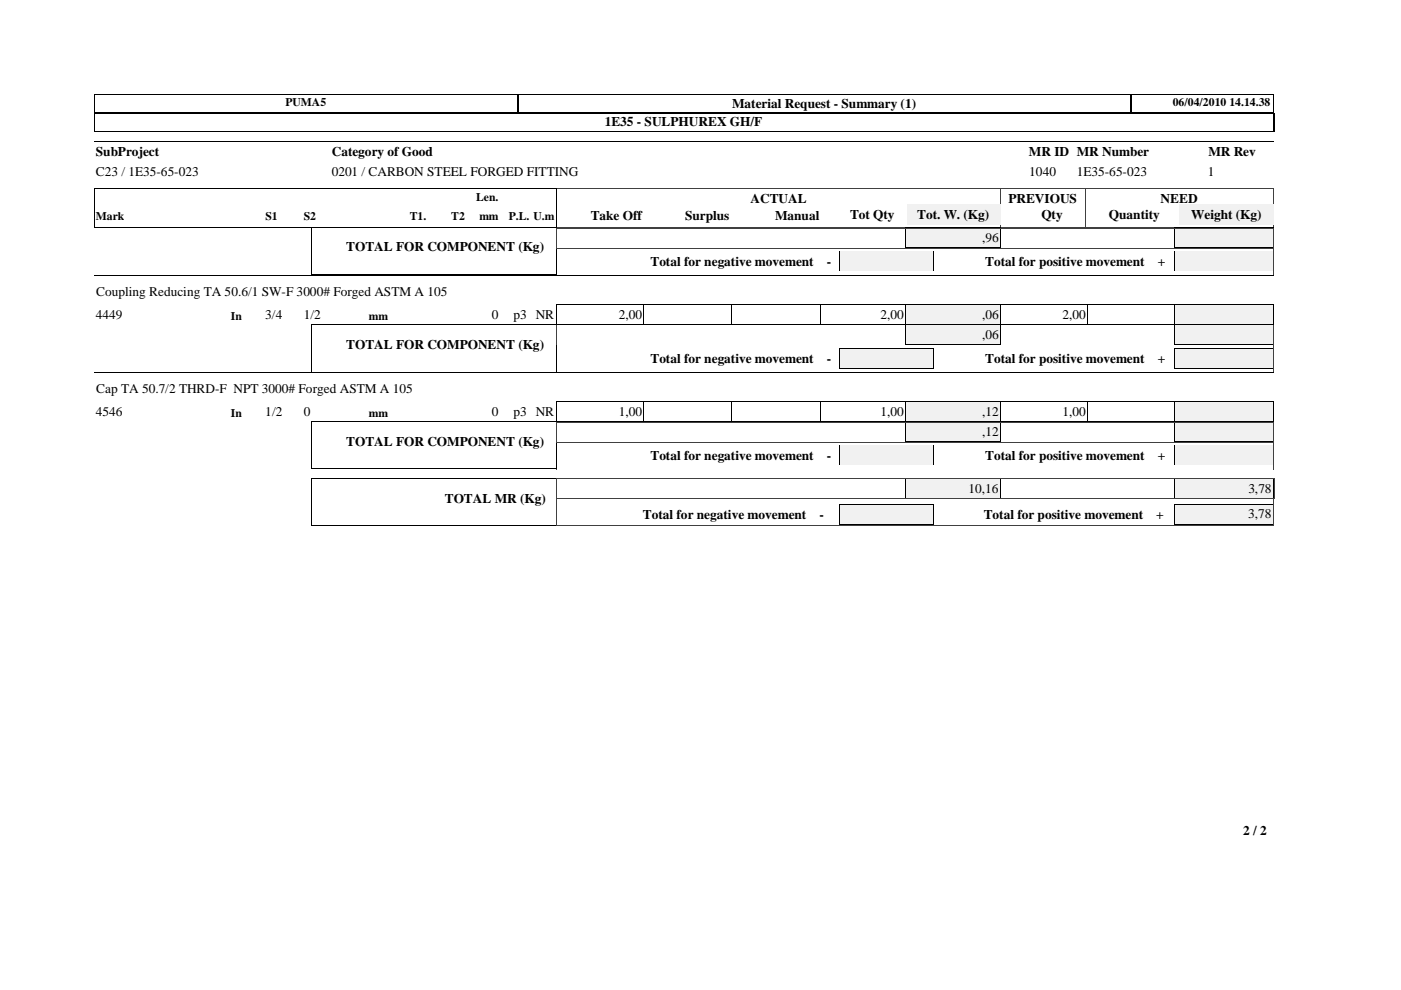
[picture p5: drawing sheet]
<svg xmlns="http://www.w3.org/2000/svg" width="297mm" height="210mm" viewBox="0 0 297 210" stroke-linecap="round" stroke-linejoin="round" font-family="sans-serif">
<defs><g id="words">
<g font-size="2.8">
<text x="155.2" y="22.9">Material Request - Summary (1)</text>
<text x="128.2" y="26.8">1E35 - SULPHUREX GH/F</text>
<text x="20.3" y="33.1">SubProject</text>
<text x="70.3" y="33.1">Category of Good</text>
<text x="218.2" y="33.1">MR ID MR Number</text>
<text x="256.2" y="33.1">MR Rev</text>
<text x="20.3" y="37.3">C23 / 1E35-65-023</text>
<text x="70.3" y="37.2">0201 / CARBON STEEL FORGED FITTING</text>
<text x="218.2" y="37.2">1040</text>
<text x="228.3" y="37.2">1E35-65-023</text>
<text x="256.1" y="37.2">1</text>
<text x="125.2" y="46.7">Take Off</text>
<text x="145.2" y="46.7">Surplus</text>
<text x="159.1" y="43">ACTUAL</text>
<text x="164.3" y="46.7">Manual</text>
<text x="180.2" y="46.5">Tot Qty</text>
<text x="194.5" y="46.5">Tot. W. (Kg)</text>
<text x="213.8" y="43">PREVIOUS</text>
<text x="220.8" y="46.5">Qty</text>
<text x="235.1" y="46.5">Quantity</text>
<text x="246.1" y="43">NEED</text>
<text x="252.6" y="46.5">Weight (Kg)</text>
<text x="73.4" y="53.3">TOTAL FOR COMPONENT (Kg)</text>
<text x="208.2" y="51.2">,96</text>
<text x="137.9" y="56.3">Total for negative movement</text>
<text x="175.3" y="56.3">-</text>
<text x="208.9" y="56.3">Total for positive movement</text>
<text x="245.5" y="56.3">+</text>
<text x="20.4" y="62.7">Coupling Reducing TA 50.6/1 SW-F 3000# Forged ASTM A 105</text>
<text x="20.3" y="67.6">4449</text>
<text x="56.3" y="67.6">3/4</text>
<text x="64.4" y="67.6">1/2</text>
<text x="104.3" y="67.6">0</text>
<text x="108.8" y="67.6">p3 NR</text>
<text x="131.2" y="67.6">2,00</text>
<text x="186.7" y="67.6">2,00</text>
<text x="208.2" y="67.6">,06</text>
<text x="208.2" y="71.8">,06</text>
<text x="225.3" y="67.6">2,00</text>
<text x="73.4" y="73.9">TOTAL FOR COMPONENT (Kg)</text>
<text x="137.9" y="76.9">Total for negative movement</text>
<text x="175.3" y="76.9">-</text>
<text x="208.9" y="76.9">Total for positive movement</text>
<text x="245.5" y="76.9">+</text>
<text x="20.4" y="83.2">Cap TA 50.7/2 THRD-F NPT 3000# Forged ASTM A 105</text>
<text x="20.3" y="88.2">4546</text>
<text x="56.3" y="88.2">1/2</text>
<text x="64.4" y="88.2">0</text>
<text x="104.3" y="88.2">0</text>
<text x="108.8" y="88.2">p3 NR</text>
<text x="131.2" y="88.2">1,00</text>
<text x="186.7" y="88.2">1,00</text>
<text x="208.2" y="88.2">,12</text>
<text x="225.3" y="88.2">1,00</text>
<text x="73.4" y="94.5">TOTAL FOR COMPONENT (Kg)</text>
<text x="208.2" y="92.4">,12</text>
<text x="137.9" y="97.5">Total for negative movement</text>
<text x="175.3" y="97.5">-</text>
<text x="208.9" y="97.5">Total for positive movement</text>
<text x="245.5" y="97.5">+</text>
<text x="94.3" y="106.6">TOTAL MR (Kg)</text>
<text x="205.4" y="104.5">10,16</text>
<text x="264.7" y="104.5">3,78</text>
<text x="136.3" y="110">Total for negative movement</text>
<text x="173.7" y="110">-</text>
<text x="208.6" y="110">Total for positive movement</text>
<text x="245.2" y="110">+</text>
<text x="264.6" y="109.9">3,78</text>
<text x="263.6" y="177">2 / 2</text>
</g>
<g font-size="2.5">
<text x="60.5" y="22.5">PUMA5</text>
<text x="248.6" y="22.5">06/04/2010 14.14.38</text>
<text x="20.3" y="46.7">Mark</text>
<text x="56.3" y="46.7">S1</text>
<text x="64.4" y="46.7">S2</text>
<text x="86.9" y="46.7">T1.</text>
<text x="95.7" y="46.7">T2</text>
<text x="100.9" y="42.7">Len.</text>
<text x="101.6" y="46.7">mm</text>
<text x="107.9" y="46.7">P.L. U.m</text>
<text x="48.9" y="67.9">In</text>
<text x="78.2" y="67.9">mm</text>
<text x="48.9" y="88.4">In</text>
<text x="78.2" y="88.4">mm</text>
</g>
</g></defs>
<path d="M20 20.1h250.2M20 23.9h250.2M20 24h250.2M20 27.8h250.2M20 30h250M20 40h97.9M20 40v8.3M20.1 20v7.9M117.9 40v8.3l-97.9-.1M270.1 20v4" fill="none" stroke="#000" stroke-width=".21"/>
<path d="M239.9 20v4" fill="none" stroke="#000" stroke-width=".34"/>
<path d="M109.9 20v4" fill="none" stroke="#000" stroke-width=".36"/>
<path d="M270 23.9v4" fill="none" stroke="#000" stroke-width=".25"/>
<path d="M118 40h152M118 40v8.2h152v-8.2M212.1 40v8.3M212.2 40v8.3M230 40v8.3M230.1 40v8.3" fill="none" stroke="#404040" stroke-width=".21"/>
<path d="M99.6 44h6.4v3.7h-6.4z" fill="#fff"/>
<g fill="#f1f1f1">
<path d="M192.3 43.4h19.8v4.3h-19.8z"/>
<path d="M250 43.4h20.1v4.3h-20.1z"/>
<path d="M192 48.3h20.1v4.2h-20.1z"/>
</g>
<path d="M192 48.2h20.1M192 52.5h20.1M192 48.2v4.3M212.1 48.2v4.3" fill="none" stroke="#000" stroke-width=".21"/>
<path d="M249.1 48.3h20.9v4.2h-20.9z" fill="#f1f1f1"/>
<path d="M249.1 48.2h20.9v4.3h-20.9z" fill="none" stroke="#000" stroke-width=".21"/>
<path d="M249 53.3h20.9v4.2h-20.9z" fill="#f1f1f1"/>
<path d="M249 53.3v4.2M269.9 53.3v4.2" fill="none" stroke="#000" stroke-width=".21"/>
<path d="M177.9 53.3h20.1v4.2h-20.1z" fill="#f1f1f1"/>
<path d="M20 58.3h250M66 58.2h52M66 58.2v-10h52v10M177.9 53.3v4.2M198 53.3v4.2M118 64.6h74v4.3l-74-.1zM136.5 64.6v4.3M155 64.6v4.3M174 64.6v4.3M212.1 64.6h37v4.3l-37-.1zM230.6 64.6v4.3" fill="none" stroke="#000" stroke-width=".21"/>
<path d="M118 48.4h152.1M118 48.4v4.2h152.1M118 52.6v5.7M270.1 48.4v9.9" fill="none" stroke="#404040" stroke-width=".21"/>
<path d="M192 64.6h20.1v4.2h-20.1z" fill="#f1f1f1"/>
<path d="M192 64.6h20.1M192 68.8h20.1M192 64.6v4.3M212.1 64.6v4.3" fill="none" stroke="#000" stroke-width=".21"/>
<path d="M249.1 64.6h20.9v4.2h-20.9z" fill="#f1f1f1"/>
<path d="M249.1 64.6h20.9v4.3l-20.9-.1z" fill="none" stroke="#000" stroke-width=".21"/>
<path d="M192 68.9h20.1v4.2h-20.1z" fill="#f1f1f1"/>
<path d="M192 68.9h20.1M192 73.1h20.1M192 68.8v4.3M212.1 68.8v4.3" fill="none" stroke="#000" stroke-width=".21"/>
<path d="M249.1 68.9h20.9v4.2h-20.9z" fill="#f1f1f1"/>
<path d="M249.1 68.9h20.9v4.2h-20.9z" fill="none" stroke="#000" stroke-width=".21"/>
<path d="M249 73.9h20.9v4.2h-20.9z" fill="#f1f1f1"/>
<path d="M249 78.1h20.9M269.9 73.9v4.2M269.9 73.9h-20.9v4.2" fill="none" stroke="#000" stroke-width=".21"/>
<path d="M177.9 73.9h20.1v4.2h-20.1z" fill="#f1f1f1"/>
<path d="M20 78.9h250M66 78.8v-9.9h52v9.9M177.9 78.1h20.1M177.9 78.1v-4.2h20.1v4.2M118 85.2h74v4.2h-74zM136.5 85.2v4.2M155 85.2v4.2M174 85.2v4.2M212.1 85.2h37v4.2h-37zM230.6 85.2v4.2" fill="none" stroke="#000" stroke-width=".21"/>
<path d="M118 69v4.2M118 73.2v5.7M270.1 69v9.9" fill="none" stroke="#404040" stroke-width=".21"/>
<path d="M192 85.2h20.1v4.2h-20.1z" fill="#f1f1f1"/>
<path d="M192 85.2h20.1M192 89.4h20.1M192 85.2v4.2M212.1 85.2v4.2" fill="none" stroke="#000" stroke-width=".21"/>
<path d="M249.1 85.2h20.9v4.2h-20.9z" fill="#f1f1f1"/>
<path d="M249.1 85.2h20.9v4.2h-20.9z" fill="none" stroke="#000" stroke-width=".21"/>
<path d="M192 89.4h20.1v4.2h-20.1z" fill="#f1f1f1"/>
<path d="M192 89.4h20.1M192 93.7h20.1M192 89.4v4.3M212.1 89.4v4.3" fill="none" stroke="#000" stroke-width=".21"/>
<path d="M249.1 89.4h20.9v4.2h-20.9z" fill="#f1f1f1"/>
<path d="M249.1 89.4h20.9v4.3h-20.9z" fill="none" stroke="#000" stroke-width=".21"/>
<path d="M249 94.4h20.9v4.3h-20.9z" fill="#f1f1f1"/>
<path d="M249 94.4v4.3M269.9 94.4v4.3" fill="none" stroke="#000" stroke-width=".21"/>
<path d="M177.9 94.4h20.1v4.3h-20.1z" fill="#f1f1f1"/>
<path d="M66 89.4h52v10h-52zM177.9 94.4v4.3M198 94.4v4.3" fill="none" stroke="#000" stroke-width=".21"/>
<path d="M118 93.8v5.7M270.1 93.8h-152.1v-4.3h152.1v10" fill="none" stroke="#404040" stroke-width=".21"/>
<path d="M192 101.5h20.1v4.2h-20.1z" fill="#f1f1f1"/>
<path d="M192 101.5h20.1M192 105.7h20.1M192 101.5v4.2M212.1 101.5v4.2" fill="none" stroke="#000" stroke-width=".21"/>
<path d="M249.1 101.5h20.9v4.2h-20.9z" fill="#f1f1f1"/>
<path d="M249.1 101.5h20.9v4.2h-20.9z" fill="none" stroke="#000" stroke-width=".21"/>
<path d="M249 106.9h20.9v4.2h-20.9z" fill="#f1f1f1"/>
<path d="M269.9 106.9v4.3M269.9 106.9h-20.9v4.3h20.9" fill="none" stroke="#000" stroke-width=".21"/>
<path d="M177.9 106.9h20.1v4.2h-20.1z" fill="#f1f1f1"/>
<path d="M66 101.5h52v10h-52zM177.9 106.9h20.1v4.3h-20.1z" fill="none" stroke="#000" stroke-width=".21"/>
<path d="M117.9 101.5h152.3v4.2h-152.3zM118 105.7v5.8h152.1v-5.8" fill="none" stroke="#404040" stroke-width=".21"/>
<use href="#words"/>
</svg>
